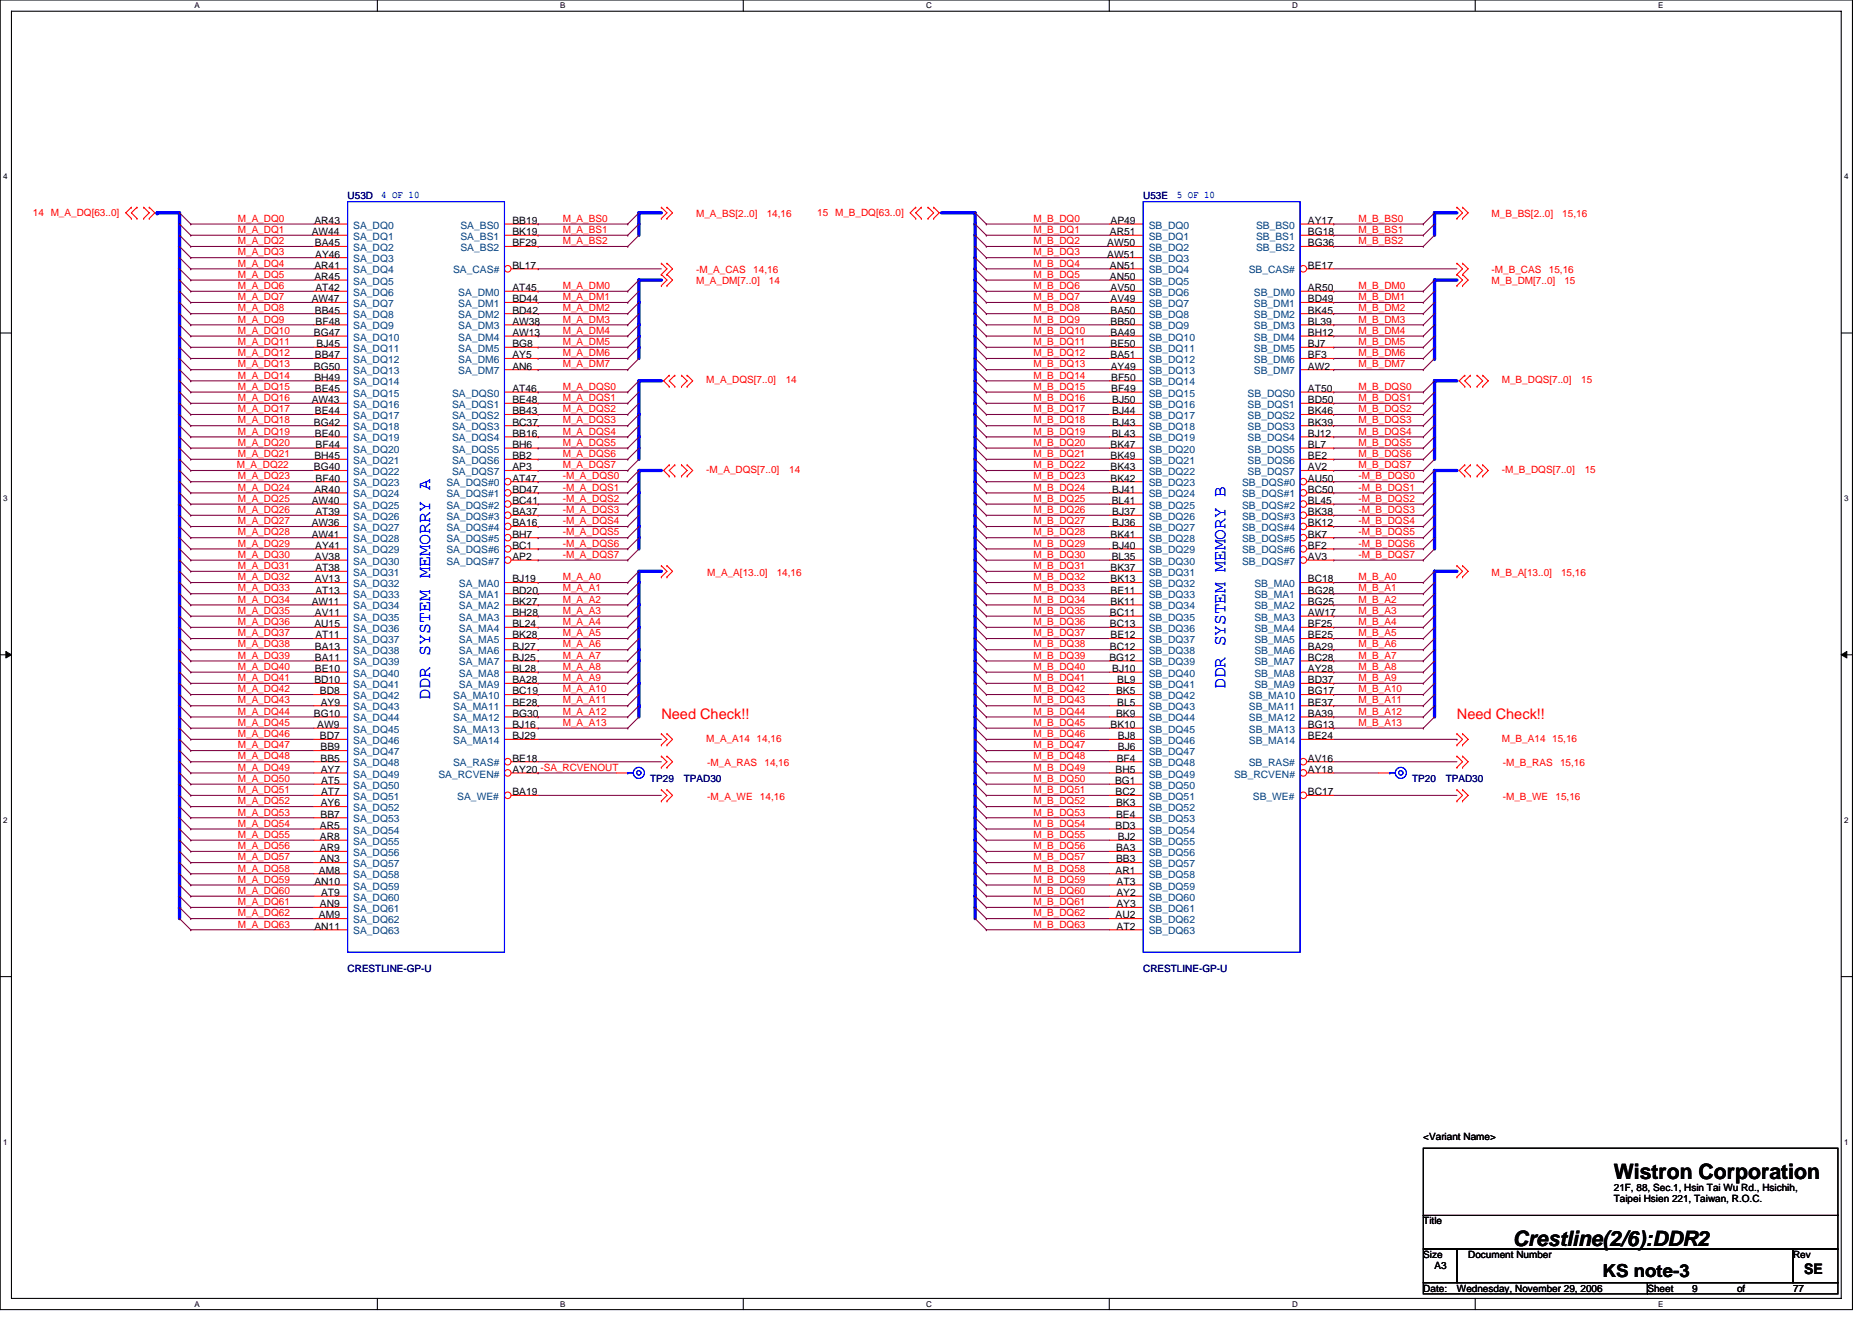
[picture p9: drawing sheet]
<svg xmlns="http://www.w3.org/2000/svg" width="297mm" height="210mm" viewBox="0 0 297 210" stroke-linecap="round" stroke-linejoin="round" font-family="sans-serif">
<defs><g id="words">
<g font-size="3.4">
<text x="256.1" y="187.1">Wistron Corporation</text>
<text x="240.1" y="197.8">Crestline(2/6):DDR2</text>
</g>
<g font-size="2.8" fill="#00f">
<text x="68.2" y="111.1" transform="rotate(-90 68.2 111.1)">DDR SYSTEM MEMORRY A</text>
<text x="194.5" y="109.3" transform="rotate(-90 194.5 109.3)">DDR SYSTEM MEMORY B</text>
</g>
<text font-size="2.8" x="254.3" y="202.7">KS note-3</text>
<g font-size="2.3" fill="#f00">
<text x="104.9" y="114.1">Need Check!!</text>
<text x="231.2" y="114.1">Need Check!!</text>
</g>
<text font-size="2.3" x="286.3" y="202.2">SE</text>
<g font-size="1.6" fill="#f00">
<text x="5.2" y="34.3">14 M_A_DQ[63..0]</text>
<text x="37.7" y="35.2">M_A_DQ0</text>
<text x="89.3" y="35.2">M_A_BS0</text>
<text x="110.4" y="34.5">M_A_BS[2..0]</text>
<text x="121.7" y="34.5">14,16</text>
<text x="129.7" y="34.3">15 M_B_DQ[63..0]</text>
<text x="164" y="35.2">M_B_DQ0</text>
<text x="215.5" y="35.2">M_B_BS0</text>
<text x="236.7" y="34.5">M_B_BS[2..0]</text>
<text x="247.9" y="34.5">15,16</text>
<text x="37.7" y="37">M_A_DQ1</text>
<text x="37.7" y="38.8">M_A_DQ2</text>
<text x="37.7" y="40.5">M_A_DQ3</text>
<text x="89.3" y="37">M_A_BS1</text>
<text x="89.3" y="38.8">M_A_BS2</text>
<text x="164" y="37">M_B_DQ1</text>
<text x="164" y="38.8">M_B_DQ2</text>
<text x="164" y="40.5">M_B_DQ3</text>
<text x="215.5" y="37">M_B_BS1</text>
<text x="215.5" y="38.8">M_B_BS2</text>
<text x="37.7" y="47.6">M_A_DQ7</text>
<text x="37.7" y="44.1">M_A_DQ5</text>
<text x="37.7" y="42.3">M_A_DQ4</text>
<text x="37.7" y="45.9">M_A_DQ6</text>
<text x="89.3" y="45.9">M_A_DM0</text>
<text x="89.3" y="47.6">M_A_DM1</text>
<text x="110.4" y="45.1">M_A_DM[7..0]</text>
<text x="110.4" y="43.4">-M_A_CAS</text>
<text x="119.5" y="43.4">14,16</text>
<text x="122" y="45.1">14</text>
<text x="164" y="42.3">M_B_DQ4</text>
<text x="164" y="44.1">M_B_DQ5</text>
<text x="164" y="45.9">M_B_DQ6</text>
<text x="164" y="47.6">M_B_DQ7</text>
<text x="215.5" y="45.9">M_B_DM0</text>
<text x="215.5" y="47.6">M_B_DM1</text>
<text x="236.7" y="43.4">-M_B_CAS</text>
<text x="236.7" y="45.1">M_B_DM[7..0]</text>
<text x="245.8" y="43.4">15,16</text>
<text x="248.2" y="45.1">15</text>
<text x="37.7" y="53">M_A_DQ10</text>
<text x="37.7" y="51.2">M_A_DQ9</text>
<text x="37.7" y="49.4">M_A_DQ8</text>
<text x="89.3" y="49.4">M_A_DM2</text>
<text x="89.3" y="51.2">M_A_DM3</text>
<text x="89.3" y="53">M_A_DM4</text>
<text x="164" y="49.4">M_B_DQ8</text>
<text x="164" y="51.2">M_B_DQ9</text>
<text x="164" y="53">M_B_DQ10</text>
<text x="215.5" y="49.4">M_B_DM2</text>
<text x="215.5" y="51.2">M_B_DM3</text>
<text x="215.5" y="53">M_B_DM4</text>
<text x="37.7" y="56.5">M_A_DQ12</text>
<text x="37.7" y="58.3">M_A_DQ13</text>
<text x="37.7" y="54.8">M_A_DQ11</text>
<text x="89.3" y="54.8">M_A_DM5</text>
<text x="89.3" y="56.5">M_A_DM6</text>
<text x="89.3" y="58.3">M_A_DM7</text>
<text x="164" y="54.8">M_B_DQ11</text>
<text x="164" y="58.3">M_B_DQ13</text>
<text x="164" y="56.5">M_B_DQ12</text>
<text x="215.5" y="54.8">M_B_DM5</text>
<text x="215.5" y="56.5">M_B_DM6</text>
<text x="215.5" y="58.3">M_B_DM7</text>
<text x="37.7" y="61.9">M_A_DQ15</text>
<text x="37.7" y="60.1">M_A_DQ14</text>
<text x="37.7" y="63.6">M_A_DQ16</text>
<text x="37.7" y="65.4">M_A_DQ17</text>
<text x="89.3" y="65.4">M_A_DQS2</text>
<text x="89.3" y="61.9">M_A_DQS0</text>
<text x="89.3" y="63.6">M_A_DQS1</text>
<text x="112.1" y="60.8">M_A_DQS[7..0]</text>
<text x="124.7" y="60.8">14</text>
<text x="164" y="61.9">M_B_DQ15</text>
<text x="164" y="60.1">M_B_DQ14</text>
<text x="164" y="63.6">M_B_DQ16</text>
<text x="164" y="65.4">M_B_DQ17</text>
<text x="215.5" y="61.9">M_B_DQS0</text>
<text x="215.5" y="63.6">M_B_DQS1</text>
<text x="215.5" y="65.4">M_B_DQS2</text>
<text x="238.3" y="60.8">M_B_DQS[7..0]</text>
<text x="250.9" y="60.8">15</text>
<text x="37.7" y="70.8">M_A_DQ20</text>
<text x="37.7" y="69">M_A_DQ19</text>
<text x="37.7" y="67.2">M_A_DQ18</text>
<text x="89.3" y="70.8">M_A_DQS5</text>
<text x="89.3" y="67.2">M_A_DQS3</text>
<text x="89.3" y="69">M_A_DQS4</text>
<text x="164" y="67.2">M_B_DQ18</text>
<text x="164" y="69">M_B_DQ19</text>
<text x="164" y="70.8">M_B_DQ20</text>
<text x="215.5" y="67.2">M_B_DQS3</text>
<text x="215.5" y="69">M_B_DQS4</text>
<text x="215.5" y="70.8">M_B_DQS5</text>
<text x="37.6" y="74.3">M_A_DQ22</text>
<text x="37.7" y="76.1">M_A_DQ23</text>
<text x="37.7" y="77.9">M_A_DQ24</text>
<text x="37.7" y="72.5">M_A_DQ21</text>
<text x="89.3" y="76.1">-M_A_DQS0</text>
<text x="89.3" y="77.9">-M_A_DQS1</text>
<text x="89.3" y="74.3">M_A_DQS7</text>
<text x="89.3" y="72.5">M_A_DQS6</text>
<text x="112.1" y="75">-M_A_DQS[7..0]</text>
<text x="125.2" y="75">14</text>
<text x="164" y="76.1">M_B_DQ23</text>
<text x="164" y="72.5">M_B_DQ21</text>
<text x="164" y="74.3">M_B_DQ22</text>
<text x="164" y="77.9">M_B_DQ24</text>
<text x="215.5" y="76.1">-M_B_DQS0</text>
<text x="215.5" y="77.9">-M_B_DQS1</text>
<text x="215.5" y="72.5">M_B_DQS6</text>
<text x="215.5" y="74.3">M_B_DQS7</text>
<text x="238.3" y="75">-M_B_DQS[7..0]</text>
<text x="251.5" y="75">15</text>
<text x="37.7" y="83.2">M_A_DQ27</text>
<text x="37.7" y="79.7">M_A_DQ25</text>
<text x="37.7" y="81.4">M_A_DQ26</text>
<text x="89.3" y="81.4">-M_A_DQS3</text>
<text x="89.3" y="83.2">-M_A_DQS4</text>
<text x="89.3" y="79.7">-M_A_DQS2</text>
<text x="164" y="81.4">M_B_DQ26</text>
<text x="164" y="79.7">M_B_DQ25</text>
<text x="164" y="83.2">M_B_DQ27</text>
<text x="215.5" y="79.7">-M_B_DQS2</text>
<text x="215.5" y="81.4">-M_B_DQS3</text>
<text x="215.5" y="83.2">-M_B_DQS4</text>
<text x="37.7" y="88.5">M_A_DQ30</text>
<text x="37.7" y="85">M_A_DQ28</text>
<text x="37.7" y="86.8">M_A_DQ29</text>
<text x="89.3" y="86.8">-M_A_DQS6</text>
<text x="89.3" y="85">-M_A_DQS5</text>
<text x="89.3" y="88.5">-M_A_DQS7</text>
<text x="164" y="85">M_B_DQ28</text>
<text x="164" y="86.8">M_B_DQ29</text>
<text x="164" y="88.5">M_B_DQ30</text>
<text x="215.5" y="85">-M_B_DQS5</text>
<text x="215.5" y="86.8">-M_B_DQS6</text>
<text x="215.5" y="88.5">-M_B_DQS7</text>
<text x="37.7" y="95.7">M_A_DQ34</text>
<text x="37.7" y="90.3">M_A_DQ31</text>
<text x="37.7" y="92.1">M_A_DQ32</text>
<text x="37.7" y="93.9">M_A_DQ33</text>
<text x="89.3" y="92.1">M_A_A0</text>
<text x="89.3" y="93.9">M_A_A1</text>
<text x="89.3" y="95.7">M_A_A2</text>
<text x="112.2" y="91.4">M_A_A[13..0]</text>
<text x="123.3" y="91.4">14,16</text>
<text x="164" y="90.3">M_B_DQ31</text>
<text x="164" y="92.1">M_B_DQ32</text>
<text x="164" y="93.9">M_B_DQ33</text>
<text x="164" y="95.7">M_B_DQ34</text>
<text x="215.5" y="92.1">M_B_A0</text>
<text x="215.5" y="93.9">M_B_A1</text>
<text x="215.5" y="95.7">M_B_A2</text>
<text x="236.7" y="91.4">M_B_A[13..0]</text>
<text x="247.7" y="91.4">15,16</text>
<text x="37.7" y="99.2">M_A_DQ36</text>
<text x="37.7" y="101">M_A_DQ37</text>
<text x="37.7" y="97.4">M_A_DQ35</text>
<text x="89.3" y="97.4">M_A_A3</text>
<text x="89.3" y="101">M_A_A5</text>
<text x="89.3" y="99.2">M_A_A4</text>
<text x="164" y="97.4">M_B_DQ35</text>
<text x="164" y="101">M_B_DQ37</text>
<text x="164" y="99.2">M_B_DQ36</text>
<text x="215.5" y="97.4">M_B_A3</text>
<text x="215.5" y="99.2">M_B_A4</text>
<text x="215.5" y="101">M_B_A5</text>
<text x="37.7" y="106.3">M_A_DQ40</text>
<text x="37.7" y="104.5">M_A_DQ39</text>
<text x="37.7" y="102.8">M_A_DQ38</text>
<text x="89.3" y="102.8">M_A_A6</text>
<text x="89.3" y="104.5">M_A_A7</text>
<text x="89.3" y="106.3">M_A_A8</text>
<text x="164" y="104.5">M_B_DQ39</text>
<text x="164" y="102.8">M_B_DQ38</text>
<text x="164" y="106.3">M_B_DQ40</text>
<text x="215.5" y="106.3">M_B_A8</text>
<text x="215.5" y="102.8">M_B_A6</text>
<text x="215.5" y="104.5">M_B_A7</text>
<text x="37.7" y="113.4">M_A_DQ44</text>
<text x="37.7" y="109.9">M_A_DQ42</text>
<text x="37.7" y="111.7">M_A_DQ43</text>
<text x="37.7" y="108.1">M_A_DQ41</text>
<text x="89.3" y="109.9">M_A_A10</text>
<text x="89.3" y="111.7">M_A_A11</text>
<text x="89.3" y="108.1">M_A_A9</text>
<text x="89.3" y="113.4">M_A_A12</text>
<text x="164" y="113.4">M_B_DQ44</text>
<text x="164" y="109.9">M_B_DQ42</text>
<text x="164" y="108.1">M_B_DQ41</text>
<text x="164" y="111.7">M_B_DQ43</text>
<text x="215.5" y="113.4">M_B_A12</text>
<text x="215.5" y="108.1">M_B_A9</text>
<text x="215.5" y="111.7">M_B_A11</text>
<text x="215.5" y="109.9">M_B_A10</text>
<text x="37.7" y="118.8">M_A_DQ47</text>
<text x="37.7" y="117">M_A_DQ46</text>
<text x="37.7" y="115.2">M_A_DQ45</text>
<text x="89.3" y="115.2">M_A_A13</text>
<text x="112.1" y="117.7">M_A_A14 14,16</text>
<text x="164" y="115.2">M_B_DQ45</text>
<text x="164" y="118.8">M_B_DQ47</text>
<text x="164" y="117">M_B_DQ46</text>
<text x="215.5" y="115.2">M_B_A13</text>
<text x="238.3" y="117.7">M_B_A14 15,16</text>
<text x="37.7" y="125.9">M_A_DQ51</text>
<text x="37.7" y="120.5">M_A_DQ48</text>
<text x="37.7" y="122.3">M_A_DQ49</text>
<text x="37.7" y="124.1">M_A_DQ50</text>
<text x="112.2" y="121.6">-M_A_RAS</text>
<text x="121.3" y="121.6">14,16</text>
<text x="164" y="120.5">M_B_DQ48</text>
<text x="164" y="122.3">M_B_DQ49</text>
<text x="164" y="124.1">M_B_DQ50</text>
<text x="164" y="125.9">M_B_DQ51</text>
<text x="238.5" y="121.6">-M_B_RAS</text>
<text x="247.5" y="121.6">15,16</text>
<text x="37.7" y="131.2">M_A_DQ54</text>
<text x="37.7" y="129.4">M_A_DQ53</text>
<text x="37.7" y="127.7">M_A_DQ52</text>
<text x="112.2" y="126.9">-M_A_WE</text>
<text x="120.6" y="126.9">14,16</text>
<text x="164" y="129.4">M_B_DQ53</text>
<text x="164" y="127.7">M_B_DQ52</text>
<text x="164" y="131.2">M_B_DQ54</text>
<text x="238.5" y="126.9">-M_B_WE</text>
<text x="246.8" y="126.9">15,16</text>
<text x="37.7" y="136.5">M_A_DQ57</text>
<text x="37.7" y="133">M_A_DQ55</text>
<text x="37.7" y="134.8">M_A_DQ56</text>
<text x="164" y="133">M_B_DQ55</text>
<text x="164" y="136.5">M_B_DQ57</text>
<text x="164" y="134.8">M_B_DQ56</text>
<text x="37.7" y="140.1">M_A_DQ59</text>
<text x="37.7" y="141.9">M_A_DQ60</text>
<text x="37.7" y="143.7">M_A_DQ61</text>
<text x="37.7" y="138.3">M_A_DQ58</text>
<text x="164" y="141.9">M_B_DQ60</text>
<text x="164" y="138.3">M_B_DQ58</text>
<text x="164" y="143.7">M_B_DQ61</text>
<text x="164" y="140.1">M_B_DQ59</text>
<text x="37.7" y="147.2">M_A_DQ63</text>
<text x="37.7" y="145.4">M_A_DQ62</text>
<text x="164" y="147.2">M_B_DQ63</text>
<text x="164" y="145.4">M_B_DQ62</text>
</g>
<g font-size="1.6">
<text x="49.9" y="35.5">AR43</text>
<text x="81.3" y="35.5">BB19</text>
<text x="176.2" y="35.5">AP49</text>
<text x="207.5" y="35.5">AY17</text>
<text x="49.5" y="37.3">AW44</text>
<text x="50" y="39.1">BA45</text>
<text x="50" y="40.9">AY46</text>
<text x="81.3" y="37.3">BK19</text>
<text x="81.3" y="39.1">BF29</text>
<text x="175.7" y="39.1">AW50</text>
<text x="175.7" y="40.9">AW51</text>
<text x="176.1" y="37.3">AR51</text>
<text x="207.5" y="37.3">BG18</text>
<text x="207.5" y="39.1">BG36</text>
<text x="49.5" y="48">AW47</text>
<text x="49.9" y="42.7">AR41</text>
<text x="49.9" y="44.4">AR45</text>
<text x="50.1" y="46.2">AT42</text>
<text x="81.3" y="42.7">BL17</text>
<text x="81.3" y="46.2">AT45</text>
<text x="81.3" y="48">BD44</text>
<text x="176.1" y="42.7">AN51</text>
<text x="176.1" y="44.4">AN50</text>
<text x="176.2" y="46.2">AV50</text>
<text x="176.2" y="48">AV49</text>
<text x="207.5" y="42.7">BE17</text>
<text x="207.5" y="46.2">AR50</text>
<text x="207.5" y="48">BD49</text>
<text x="49.8" y="53.3">BG47</text>
<text x="50" y="49.8">BB45</text>
<text x="50.1" y="51.5">BF48</text>
<text x="81.3" y="53.3">AW13</text>
<text x="81.3" y="51.5">AW38</text>
<text x="81.3" y="49.8">BD42</text>
<text x="176.2" y="49.8">BA50</text>
<text x="176.2" y="51.5">BB50</text>
<text x="176.2" y="53.3">BA49</text>
<text x="207.5" y="53.3">BH12</text>
<text x="207.5" y="49.8">BK45</text>
<text x="207.5" y="51.5">BL39</text>
<text x="49.8" y="58.7">BG50</text>
<text x="50" y="56.9">BB47</text>
<text x="50.2" y="55.1">BJ45</text>
<text x="81.3" y="56.9">AY5</text>
<text x="81.3" y="55.1">BG8</text>
<text x="81.3" y="58.7">AN6</text>
<text x="176.2" y="55.1">BE50</text>
<text x="176.2" y="56.9">BA51</text>
<text x="176.3" y="58.7">AY49</text>
<text x="207.5" y="58.7">AW2</text>
<text x="207.5" y="56.9">BF3</text>
<text x="207.5" y="55.1">BJ7</text>
<text x="49.5" y="64">AW43</text>
<text x="49.9" y="60.4">BH49</text>
<text x="50" y="62.2">BE45</text>
<text x="50" y="65.8">BE44</text>
<text x="81.3" y="62.2">AT46</text>
<text x="81.3" y="65.8">BB43</text>
<text x="81.3" y="64">BE48</text>
<text x="176.3" y="60.4">BF50</text>
<text x="176.3" y="62.2">BF49</text>
<text x="176.5" y="64">BJ50</text>
<text x="176.5" y="65.8">BJ44</text>
<text x="207.5" y="62.2">AT50</text>
<text x="207.5" y="64">BD50</text>
<text x="207.5" y="65.8">BK46</text>
<text x="49.8" y="67.5">BG42</text>
<text x="50" y="69.3">BE40</text>
<text x="50.1" y="71.1">BF44</text>
<text x="81.3" y="69.3">BB16</text>
<text x="81.3" y="67.5">BC37</text>
<text x="81.3" y="71.1">BH6</text>
<text x="176.2" y="71.1">BK47</text>
<text x="176.4" y="69.3">BL43</text>
<text x="176.5" y="67.5">BJ43</text>
<text x="207.5" y="67.5">BK39</text>
<text x="207.5" y="69.3">BJ12</text>
<text x="207.5" y="71.1">BL7</text>
<text x="49.8" y="74.7">BG40</text>
<text x="49.9" y="72.9">BH45</text>
<text x="50.1" y="76.4">BF40</text>
<text x="81.3" y="72.9">BB2</text>
<text x="81.3" y="74.7">AP3</text>
<text x="81.3" y="76.4">AT47</text>
<text x="176.2" y="72.9">BK49</text>
<text x="176.2" y="74.7">BK43</text>
<text x="176.2" y="76.4">BK42</text>
<text x="207.5" y="72.9">BE2</text>
<text x="207.5" y="74.7">AV2</text>
<text x="207.5" y="76.4">AU50</text>
<text x="49.5" y="80">AW40</text>
<text x="49.5" y="83.5">AW36</text>
<text x="49.9" y="78.2">AR40</text>
<text x="50.1" y="81.8">AT39</text>
<text x="81.3" y="83.5">BA16</text>
<text x="81.3" y="81.8">BA37</text>
<text x="81.3" y="80">BC41</text>
<text x="81.3" y="78.2">BD47</text>
<text x="176.4" y="80">BL41</text>
<text x="176.5" y="78.2">BJ41</text>
<text x="176.5" y="81.8">BJ37</text>
<text x="176.5" y="83.5">BJ36</text>
<text x="207.5" y="78.2">BC50</text>
<text x="207.5" y="80">BL45</text>
<text x="207.5" y="81.8">BK38</text>
<text x="207.5" y="83.5">BK12</text>
<text x="49.5" y="85.3">AW41</text>
<text x="50" y="88.9">AV38</text>
<text x="50" y="87.1">AY41</text>
<text x="81.3" y="87.1">BC1</text>
<text x="81.3" y="85.3">BH7</text>
<text x="81.3" y="88.9">AP2</text>
<text x="176.2" y="85.3">BK41</text>
<text x="176.4" y="88.9">BL35</text>
<text x="176.5" y="87.1">BJ40</text>
<text x="207.5" y="85.3">BK7</text>
<text x="207.5" y="87.1">BF2</text>
<text x="207.5" y="88.9">AV3</text>
<text x="49.5" y="96">AW11</text>
<text x="50" y="92.4">AV13</text>
<text x="50.1" y="90.7">AT38</text>
<text x="50.1" y="94.2">AT13</text>
<text x="81.3" y="92.4">BJ19</text>
<text x="81.3" y="96">BK27</text>
<text x="81.3" y="94.2">BD20</text>
<text x="176.2" y="90.7">BK37</text>
<text x="176.2" y="92.4">BK13</text>
<text x="176.2" y="94.2">BE11</text>
<text x="176.2" y="96">BK11</text>
<text x="207.5" y="96">BG25</text>
<text x="207.5" y="94.2">BG28</text>
<text x="207.5" y="92.4">BC18</text>
<text x="49.9" y="99.5">AU15</text>
<text x="50" y="97.8">AV11</text>
<text x="50.1" y="101.3">AT11</text>
<text x="81.3" y="97.8">BH28</text>
<text x="81.3" y="101.3">BK28</text>
<text x="81.3" y="99.5">BL24</text>
<text x="176.1" y="97.8">BC11</text>
<text x="176.1" y="99.5">BC13</text>
<text x="176.2" y="101.3">BE12</text>
<text x="207.5" y="99.5">BF25</text>
<text x="207.5" y="97.8">AW17</text>
<text x="207.5" y="101.3">BE25</text>
<text x="50" y="103.1">BA13</text>
<text x="50" y="104.9">BA11</text>
<text x="50" y="106.7">BE10</text>
<text x="81.3" y="104.9">BJ25</text>
<text x="81.3" y="103.1">BJ27</text>
<text x="81.3" y="106.7">BL28</text>
<text x="176" y="104.9">BG12</text>
<text x="176.1" y="103.1">BC12</text>
<text x="176.5" y="106.7">BJ10</text>
<text x="207.5" y="106.7">AY28</text>
<text x="207.5" y="103.1">BA29</text>
<text x="207.5" y="104.9">BC28</text>
<text x="49.8" y="113.8">BG10</text>
<text x="49.9" y="108.4">BD10</text>
<text x="50.8" y="110.2">BD8</text>
<text x="50.9" y="112">AY9</text>
<text x="81.3" y="108.4">BA28</text>
<text x="81.3" y="113.8">BG30</text>
<text x="81.3" y="110.2">BC19</text>
<text x="81.3" y="112">BE28</text>
<text x="177.1" y="110.2">BK5</text>
<text x="177.1" y="113.8">BK9</text>
<text x="177.3" y="108.4">BL9</text>
<text x="177.3" y="112">BL5</text>
<text x="207.5" y="112">BE37</text>
<text x="207.5" y="110.2">BG17</text>
<text x="207.5" y="113.8">BA39</text>
<text x="207.5" y="108.4">BD37</text>
<text x="50.4" y="115.5">AW9</text>
<text x="50.8" y="117.3">BD7</text>
<text x="50.9" y="119.1">BB9</text>
<text x="81.3" y="115.5">BJ16</text>
<text x="81.3" y="117.3">BJ29</text>
<text x="176.2" y="115.5">BK10</text>
<text x="177.4" y="117.3">BJ8</text>
<text x="177.4" y="119.1">BJ6</text>
<text x="207.5" y="115.5">BG13</text>
<text x="207.5" y="117.3">BE24</text>
<text x="50.9" y="120.9">BB5</text>
<text x="50.9" y="122.7">AY7</text>
<text x="50.9" y="124.4">AT5</text>
<text x="81.3" y="120.9">BE18</text>
<text x="81.3" y="122.7">AY20 -SA_RCVENOUT</text>
<text x="176.9" y="124.4">BG1</text>
<text x="177" y="122.7">BH5</text>
<text x="177.2" y="120.9">BF4</text>
<text x="207.5" y="120.9">AV16</text>
<text x="207.5" y="122.7">AY18</text>
<text x="50.8" y="131.6">AR5</text>
<text x="50.9" y="129.8">BB7</text>
<text x="50.9" y="128">AY6</text>
<text x="50.9" y="126.2">AT7</text>
<text x="81.3" y="126.2">BA19</text>
<text x="177" y="126.2">BC2</text>
<text x="177" y="131.6">BD3</text>
<text x="177.1" y="128">BK3</text>
<text x="177.1" y="129.8">BE4</text>
<text x="207.5" y="126.2">BC17</text>
<text x="50.8" y="133.3">AR8</text>
<text x="50.8" y="135.1">AR9</text>
<text x="50.8" y="136.9">AN3</text>
<text x="177.1" y="135.1">BA3</text>
<text x="177.1" y="136.9">BB3</text>
<text x="177.4" y="133.3">BJ2</text>
<text x="49.9" y="140.4">AN10</text>
<text x="50.6" y="138.7">AM8</text>
<text x="50.8" y="144">AN9</text>
<text x="50.9" y="142.2">AT9</text>
<text x="177" y="138.7">AR1</text>
<text x="177.1" y="142.2">AY2</text>
<text x="177.1" y="144">AY3</text>
<text x="177.2" y="140.4">AT3</text>
<text x="49.9" y="147.6">AN11</text>
<text x="50.6" y="145.8">AM9</text>
<text x="177" y="145.8">AU2</text>
<text x="177.2" y="147.6">AT2</text>
<text x="225.8" y="181">&lt;Variant Name&gt;</text>
<text x="256.1" y="189">21F, 88, Sec.1, Hsin Tai Wu Rd., Hsichih,</text>
<text x="256.1" y="190.8">Taipei Hsien 221, Taiwan, R.O.C.</text>
<text x="225.8" y="194.3">Title</text>
<text x="225.8" y="199.7">Size</text>
<text x="227.6" y="201.4">A3</text>
<text x="233" y="199.7">Document Number</text>
<text x="284.5" y="199.7">Rev</text>
<text x="225.8" y="205">Date:</text>
<text x="231.2" y="205">Wednesday, November 29, 2006</text>
<text x="261.4" y="205">Sheet</text>
<text x="268.5" y="205">9</text>
<text x="275.6" y="205">of</text>
<text x="284.5" y="205">77</text>
</g>
<g font-size="1.6" fill="#000080">
<text x="55.2" y="31.6">U53D</text>
<text x="181.4" y="31.6">U53E</text>
<text x="103.2" y="124.1">TP29</text>
<text x="108.5" y="124.1">TPAD30</text>
<text x="224.1" y="124.1">TP20</text>
<text x="229.4" y="124.1">TPAD30</text>
<text x="55.2" y="154.3">CRESTLINE-GP-U</text>
<text x="181.4" y="154.3">CRESTLINE-GP-U</text>
</g>
<g font-size="1.6" fill="#00f">
<text x="60.5" y="31.5">4 OF 10</text>
<text x="186.7" y="31.5">5 OF 10</text>
</g>
<g font-size="1.6" fill="#004080">
<text x="56" y="38.1">SA_DQ1</text>
<text x="56" y="36.3">SA_DQ0</text>
<text x="56" y="41.6">SA_DQ3</text>
<text x="56" y="39.8">SA_DQ2</text>
<text x="73.1" y="36.3">SA_BS0</text>
<text x="73.1" y="38.1">SA_BS1</text>
<text x="73.1" y="39.8">SA_BS2</text>
<text x="182.3" y="39.8">SB_DQ2</text>
<text x="182.3" y="41.6">SB_DQ3</text>
<text x="182.3" y="38.1">SB_DQ1</text>
<text x="182.3" y="36.3">SB_DQ0</text>
<text x="199.3" y="36.3">SB_BS0</text>
<text x="199.3" y="38.1">SB_BS1</text>
<text x="199.3" y="39.8">SB_BS2</text>
<text x="56" y="43.4">SA_DQ4</text>
<text x="56" y="45.2">SA_DQ5</text>
<text x="56" y="46.9">SA_DQ6</text>
<text x="71.9" y="43.4">SA_CAS#</text>
<text x="72.7" y="46.9">SA_DM0</text>
<text x="182.3" y="43.4">SB_DQ4</text>
<text x="182.3" y="45.2">SB_DQ5</text>
<text x="182.3" y="46.9">SB_DQ6</text>
<text x="198.1" y="43.4">SB_CAS#</text>
<text x="199" y="46.9">SB_DM0</text>
<text x="56" y="48.7">SA_DQ7</text>
<text x="56" y="52.3">SA_DQ9</text>
<text x="56" y="50.5">SA_DQ8</text>
<text x="72.7" y="52.3">SA_DM3</text>
<text x="72.7" y="50.5">SA_DM2</text>
<text x="72.7" y="48.7">SA_DM1</text>
<text x="182.3" y="48.7">SB_DQ7</text>
<text x="182.3" y="50.5">SB_DQ8</text>
<text x="182.3" y="52.3">SB_DQ9</text>
<text x="199" y="48.7">SB_DM1</text>
<text x="199" y="50.5">SB_DM2</text>
<text x="199" y="52.3">SB_DM3</text>
<text x="56" y="54.1">SA_DQ10</text>
<text x="56" y="55.8">SA_DQ11</text>
<text x="56" y="57.6">SA_DQ12</text>
<text x="56" y="59.4">SA_DQ13</text>
<text x="72.7" y="54.1">SA_DM4</text>
<text x="72.7" y="57.6">SA_DM6</text>
<text x="72.7" y="55.8">SA_DM5</text>
<text x="72.7" y="59.4">SA_DM7</text>
<text x="182.3" y="54.1">SB_DQ10</text>
<text x="182.3" y="55.8">SB_DQ11</text>
<text x="182.3" y="57.6">SB_DQ12</text>
<text x="182.3" y="59.4">SB_DQ13</text>
<text x="199" y="59.4">SB_DM7</text>
<text x="199" y="54.1">SB_DM4</text>
<text x="199" y="57.6">SB_DM6</text>
<text x="199" y="55.8">SB_DM5</text>
<text x="56" y="61.2">SA_DQ14</text>
<text x="56" y="64.7">SA_DQ16</text>
<text x="56" y="62.9">SA_DQ15</text>
<text x="71.7" y="62.9">SA_DQS0</text>
<text x="71.7" y="64.7">SA_DQS1</text>
<text x="182.3" y="61.2">SB_DQ14</text>
<text x="182.3" y="62.9">SB_DQ15</text>
<text x="182.3" y="64.7">SB_DQ16</text>
<text x="198" y="62.9">SB_DQS0</text>
<text x="198" y="64.7">SB_DQS1</text>
<text x="56" y="66.5">SA_DQ17</text>
<text x="56" y="68.3">SA_DQ18</text>
<text x="56" y="70.1">SA_DQ19</text>
<text x="56" y="71.8">SA_DQ20</text>
<text x="71.7" y="70.1">SA_DQS4</text>
<text x="71.7" y="66.5">SA_DQS2</text>
<text x="71.7" y="68.3">SA_DQS3</text>
<text x="71.7" y="71.8">SA_DQS5</text>
<text x="182.3" y="71.8">SB_DQ20</text>
<text x="182.3" y="70.1">SB_DQ19</text>
<text x="182.3" y="66.5">SB_DQ17</text>
<text x="182.3" y="68.3">SB_DQ18</text>
<text x="198" y="66.5">SB_DQS2</text>
<text x="198" y="68.3">SB_DQS3</text>
<text x="198" y="70.1">SB_DQS4</text>
<text x="198" y="71.8">SB_DQS5</text>
<text x="56" y="73.6">SA_DQ21</text>
<text x="56" y="75.4">SA_DQ22</text>
<text x="56" y="77.2">SA_DQ23</text>
<text x="70.8" y="77.2">SA_DQS#0</text>
<text x="71.7" y="73.6">SA_DQS6</text>
<text x="71.7" y="75.4">SA_DQS7</text>
<text x="182.3" y="73.6">SB_DQ21</text>
<text x="182.3" y="75.4">SB_DQ22</text>
<text x="182.3" y="77.2">SB_DQ23</text>
<text x="197.1" y="77.2">SB_DQS#0</text>
<text x="198" y="73.6">SB_DQS6</text>
<text x="198" y="75.4">SB_DQS7</text>
<text x="56" y="79">SA_DQ24</text>
<text x="56" y="80.7">SA_DQ25</text>
<text x="56" y="82.5">SA_DQ26</text>
<text x="70.8" y="82.5">SA_DQS#3</text>
<text x="70.8" y="80.7">SA_DQS#2</text>
<text x="70.8" y="79">SA_DQS#1</text>
<text x="182.3" y="79">SB_DQ24</text>
<text x="182.3" y="80.7">SB_DQ25</text>
<text x="182.3" y="82.5">SB_DQ26</text>
<text x="197.1" y="79">SB_DQS#1</text>
<text x="197.1" y="80.7">SB_DQS#2</text>
<text x="197.1" y="82.5">SB_DQS#3</text>
<text x="56" y="84.3">SA_DQ27</text>
<text x="56" y="86.1">SA_DQ28</text>
<text x="56" y="87.8">SA_DQ29</text>
<text x="56" y="89.6">SA_DQ30</text>
<text x="70.8" y="84.3">SA_DQS#4</text>
<text x="70.8" y="87.8">SA_DQS#6</text>
<text x="70.8" y="86.1">SA_DQS#5</text>
<text x="70.8" y="89.6">SA_DQS#7</text>
<text x="182.3" y="84.3">SB_DQ27</text>
<text x="182.3" y="86.1">SB_DQ28</text>
<text x="182.3" y="87.8">SB_DQ29</text>
<text x="182.3" y="89.6">SB_DQ30</text>
<text x="197.1" y="84.3">SB_DQS#4</text>
<text x="197.1" y="86.1">SB_DQS#5</text>
<text x="197.1" y="87.8">SB_DQS#6</text>
<text x="197.1" y="89.6">SB_DQS#7</text>
<text x="56" y="91.4">SA_DQ31</text>
<text x="56" y="93.2">SA_DQ32</text>
<text x="56" y="95">SA_DQ33</text>
<text x="72.8" y="93.2">SA_MA0</text>
<text x="72.8" y="95">SA_MA1</text>
<text x="182.3" y="91.4">SB_DQ31</text>
<text x="182.3" y="93.2">SB_DQ32</text>
<text x="182.3" y="95">SB_DQ33</text>
<text x="199" y="95">SB_MA1</text>
<text x="199" y="93.2">SB_MA0</text>
<text x="56" y="96.7">SA_DQ34</text>
<text x="56" y="98.5">SA_DQ35</text>
<text x="56" y="100.3">SA_DQ36</text>
<text x="72.8" y="98.5">SA_MA3</text>
<text x="72.8" y="96.7">SA_MA2</text>
<text x="72.8" y="100.3">SA_MA4</text>
<text x="182.3" y="96.7">SB_DQ34</text>
<text x="182.3" y="98.5">SB_DQ35</text>
<text x="182.3" y="100.3">SB_DQ36</text>
<text x="199" y="100.3">SB_MA4</text>
<text x="199" y="96.7">SB_MA2</text>
<text x="199" y="98.5">SB_MA3</text>
<text x="56" y="102.1">SA_DQ37</text>
<text x="56" y="103.8">SA_DQ38</text>
<text x="56" y="105.6">SA_DQ39</text>
<text x="56" y="107.4">SA_DQ40</text>
<text x="72.8" y="105.6">SA_MA7</text>
<text x="72.8" y="103.8">SA_MA6</text>
<text x="72.8" y="102.1">SA_MA5</text>
<text x="72.8" y="107.4">SA_MA8</text>
<text x="182.3" y="102.1">SB_DQ37</text>
<text x="182.3" y="103.8">SB_DQ38</text>
<text x="182.3" y="105.6">SB_DQ39</text>
<text x="182.3" y="107.4">SB_DQ40</text>
<text x="199" y="107.4">SB_MA8</text>
<text x="199" y="103.8">SB_MA6</text>
<text x="199" y="105.6">SB_MA7</text>
<text x="199" y="102.1">SB_MA5</text>
<text x="56" y="109.2">SA_DQ41</text>
<text x="56" y="111">SA_DQ42</text>
<text x="56" y="112.7">SA_DQ43</text>
<text x="71.9" y="111">SA_MA10</text>
<text x="71.9" y="112.7">SA_MA11</text>
<text x="72.8" y="109.2">SA_MA9</text>
<text x="182.3" y="109.2">SB_DQ41</text>
<text x="182.3" y="111">SB_DQ42</text>
<text x="182.3" y="112.7">SB_DQ43</text>
<text x="198.2" y="112.7">SB_MA11</text>
<text x="198.2" y="111">SB_MA10</text>
<text x="199" y="109.2">SB_MA9</text>
<text x="56" y="114.5">SA_DQ44</text>
<text x="56" y="116.3">SA_DQ45</text>
<text x="56" y="118.1">SA_DQ46</text>
<text x="56" y="119.8">SA_DQ47</text>
<text x="71.9" y="116.3">SA_MA13</text>
<text x="71.9" y="114.5">SA_MA12</text>
<text x="71.9" y="118.1">SA_MA14</text>
<text x="182.3" y="114.5">SB_DQ44</text>
<text x="182.3" y="116.3">SB_DQ45</text>
<text x="182.3" y="118.1">SB_DQ46</text>
<text x="182.3" y="119.8">SB_DQ47</text>
<text x="198.2" y="116.3">SB_MA13</text>
<text x="198.2" y="114.5">SB_MA12</text>
<text x="198.2" y="118.1">SB_MA14</text>
<text x="56" y="121.6">SA_DQ48</text>
<text x="56" y="123.4">SA_DQ49</text>
<text x="56" y="125.2">SA_DQ50</text>
<text x="69.6" y="123.4">SA_RCVEN#</text>
<text x="71.9" y="121.6">SA_RAS#</text>
<text x="182.3" y="121.6">SB_DQ48</text>
<text x="182.3" y="123.4">SB_DQ49</text>
<text x="182.3" y="125.2">SB_DQ50</text>
<text x="195.8" y="123.4">SB_RCVEN#</text>
<text x="198.1" y="121.6">SB_RAS#</text>
<text x="56" y="127">SA_DQ51</text>
<text x="56" y="128.7">SA_DQ52</text>
<text x="56" y="130.5">SA_DQ53</text>
<text x="72.6" y="127">SA_WE#</text>
<text x="182.3" y="127">SB_DQ51</text>
<text x="182.3" y="128.7">SB_DQ52</text>
<text x="182.3" y="130.5">SB_DQ53</text>
<text x="198.8" y="127">SB_WE#</text>
<text x="56" y="132.3">SA_DQ54</text>
<text x="56" y="134.1">SA_DQ55</text>
<text x="56" y="135.8">SA_DQ56</text>
<text x="56" y="137.6">SA_DQ57</text>
<text x="182.3" y="132.3">SB_DQ54</text>
<text x="182.3" y="134.1">SB_DQ55</text>
<text x="182.3" y="135.8">SB_DQ56</text>
<text x="182.3" y="137.6">SB_DQ57</text>
<text x="56" y="139.4">SA_DQ58</text>
<text x="56" y="141.2">SA_DQ59</text>
<text x="56" y="143">SA_DQ60</text>
<text x="182.3" y="139.4">SB_DQ58</text>
<text x="182.3" y="141.2">SB_DQ59</text>
<text x="182.3" y="143">SB_DQ60</text>
<text x="56" y="144.7">SA_DQ61</text>
<text x="56" y="146.5">SA_DQ62</text>
<text x="56" y="148.3">SA_DQ63</text>
<text x="182.3" y="144.7">SB_DQ61</text>
<text x="182.3" y="146.5">SB_DQ62</text>
<text x="182.3" y="148.3">SB_DQ63</text>
</g>
<g font-size="1.3">
<text x="30.8" y="1.3">A</text>
<text x="88.9" y="1.3">B</text>
<text x="147" y="1.3">C</text>
<text x="205" y="1.3">D</text>
<text x="263.1" y="1.3">E</text>
<text x=".5" y="28.4">4</text>
<text x="292.6" y="28.4">4</text>
<text x=".5" y="79.5">3</text>
<text x="292.6" y="79.5">3</text>
<text x=".5" y="130.6">2</text>
<text x="292.6" y="130.6">2</text>
<text x=".5" y="181.7">1</text>
<text x="292.6" y="181.7">1</text>
<text x="30.8" y="207.4">A</text>
<text x="88.9" y="207.4">B</text>
<text x="147" y="207.4">C</text>
<text x="205" y="207.4">D</text>
<text x="263.1" y="207.4">E</text>
</g>
</g></defs>
<path d="M0 0h293.9v207.9h-293.9zM1.8 1.8h290.4v204.3h-290.4z" fill="none" stroke="#000" stroke-width=".17"/>
<g fill="#fff">
<path d="M30.8 .2h.9v1.4h-.9z"/>
<path d="M30.8 206.3h.9v1.4h-.9z"/>
</g>
<path d="M59.9 0v1.8M59.9 206.1v1.8" fill="none" stroke="#000" stroke-width=".17"/>
<g fill="#fff">
<path d="M88.9 .2h.8v1.4h-.8z"/>
<path d="M88.9 206.3h.8v1.4h-.8z"/>
</g>
<path d="M117.9 0v1.8M117.9 206.1v1.8" fill="none" stroke="#000" stroke-width=".17"/>
<g fill="#fff">
<path d="M147 .2h.9v1.4h-.9z"/>
<path d="M147 206.3h.9v1.4h-.9z"/>
</g>
<path d="M176 0v1.8M176 206.1v1.8" fill="none" stroke="#000" stroke-width=".17"/>
<g fill="#fff">
<path d="M205 .2h.9v1.4h-.9z"/>
<path d="M205 206.3h.9v1.4h-.9z"/>
</g>
<path d="M234.1 0v1.8M234.1 206.1v1.8" fill="none" stroke="#000" stroke-width=".17"/>
<g fill="#fff">
<path d="M263.1 .2h.8v1.4h-.8z"/>
<path d="M263.1 206.3h.8v1.4h-.8z"/>
<path d="M.5 27.3h.7v1.4h-.7z"/>
<path d="M292.6 27.3h.7v1.4h-.7z"/>
<path d="M.5 78.4h.7v1.4h-.7z"/>
<path d="M292.6 78.4h.7v1.4h-.7z"/>
</g>
<path d="M0 52.9h1.8M292.2 52.9h1.7" fill="none" stroke="#000" stroke-width=".17"/>
<g fill="#fff">
<path d="M.5 129.5h.7v1.4h-.7z"/>
<path d="M292.6 129.5h.7v1.4h-.7z"/>
</g>
<path d="M0 103.9h1.8M292.2 103.9h1.7" fill="none" stroke="#000" stroke-width=".17"/>
<path d="M.9 103.4l.9 .5-.9 .5zM292.2 103.9l.8-.5v1z" fill="#000" stroke="#000" stroke-width=".16"/>
<g fill="#fff">
<path d="M.5 180.5h.7v1.4h-.7z"/>
<path d="M292.6 180.5h.7v1.4h-.7z"/>
</g>
<path d="M0 155h1.8M292.2 155h1.7M225.8 198.2h5.4v5.4h-5.4zM225.8 182.2h65.8v10.7h-65.8zM225.8 192.9h65.8v5.3h-65.8zM231.2 198.2h53.3v5.4h-53.3zM284.5 198.2h7.1v5.4h-7.1zM225.8 203.6h35.6v1.8h-35.6zM261.4 203.6h30.2v1.8h-30.2z" fill="none" stroke="#000" stroke-width=".17"/>
<g fill="none" stroke="#800040" stroke-width=".17">
<path d="M28.5 33.8h.1M28.5 35.6h.1M28.5 37.3h.1M28.5 39.1h.1M28.5 33.8l1.8 1.8M28.5 35.6l1.8 1.7M28.5 37.3l1.8 1.8M28.5 39.1l1.8 1.8M30.3 35.6h.1M30.3 37.3h.1M30.3 39.1h.1M30.3 35.6h19.5"/>
<path d="M30.3 37.3h19.5M30.3 39.1h19.5M85.4 35.6h.1M85.4 37.3h.1M85.4 39.1h.1M85.4 35.6h14.2M85.4 37.3h14.2M85.4 39.1h14.2M99.6 35.6h.1M99.6 37.3h.1M99.6 39.1h.1M101.4 33.8l-1.8 1.8"/>
<path d="M101.4 35.6l-1.8 1.7M101.4 37.3l-1.8 1.8M154.7 33.8h.1M154.7 35.6h.1M154.7 37.3h.1M154.7 39.1h.1M154.7 33.8l1.8 1.8M154.7 35.6l1.8 1.7M154.7 37.3l1.8 1.8M154.7 39.1l1.8 1.8M156.5 35.6h.1M156.5 37.3h.1"/>
<path d="M156.5 39.1h.1M156.5 35.6h19.6M156.5 37.3h19.6M156.5 39.1h19.6M211.6 35.6h.1M211.6 37.3h.1M211.6 39.1h.1M211.6 35.6h14.2M211.6 37.3h14.2M211.6 39.1h14.2M225.8 35.6h.1M225.8 37.3h.1"/>
<path d="M225.8 39.1h.1M227.6 33.8l-1.8 1.8M227.6 35.6l-1.8 1.7M227.6 37.3l-1.8 1.8M28.5 40.9h.1M28.5 44.4h.1M28.5 42.7h.1M28.5 46.2h.1M28.5 55.1h.1M28.5 49.8h.1M28.5 56.9h.1M28.5 53.3h.1"/>
<path d="M28.5 48h.1M28.5 51.6h.1M28.5 58.7h.1M28.5 40.9l1.8 1.8M28.5 44.4l1.8 1.8M28.5 42.7l1.8 1.7M28.5 46.2l1.8 1.8M28.5 55.1l1.8 1.8M28.5 49.8l1.8 1.8M28.5 56.9l1.8 1.8M28.5 53.3l1.8 1.8M28.5 48l1.8 1.8"/>
<path d="M28.5 51.6l1.8 1.7M28.5 58.7l1.8 1.8M30.3 40.9h.1M30.3 48h.1M30.3 44.4h.1M30.3 42.7h.1M30.3 46.2h.1M30.3 56.9h.1M30.3 53.3h.1M30.3 58.7h.1M30.3 51.6h.1M30.3 49.8h.1"/>
<path d="M30.3 55.1h.1M30.3 46.2h19.5M30.3 48h19.5M30.3 49.8h19.5M30.3 51.6h19.5M30.3 53.3h19.5M30.3 55.1h19.5M30.3 56.9h19.5M30.3 58.7h19.5M30.3 40.9h19.5M30.3 44.4h19.5M30.3 42.7h19.5"/>
<path d="M85.4 46.2h.1M85.4 48h.1M85.4 49.8h.1M85.4 51.6h.1M85.4 53.3h.1M85.4 55.1h.1M85.4 56.9h.1M85.4 58.7h.1M85.4 42.7h.1M85.4 46.2h14.2M85.4 48h14.2M85.4 49.8h14.2"/>
<path d="M85.4 51.6h14.2M85.4 53.3h14.2M85.4 55.1h14.2M85.4 56.9h14.2M85.4 58.7h14.2M85.4 42.7h19.5M99.6 46.2h.1M99.6 48h.1M99.6 49.8h.1M99.6 51.6h.1M99.6 53.3h.1M99.6 55.1h.1"/>
<path d="M99.6 56.9h.1M99.6 58.7h.1M101.4 44.4l-1.8 1.8M101.4 46.2l-1.8 1.8M101.4 48l-1.8 1.8M101.4 49.8l-1.8 1.8M101.4 51.6l-1.8 1.7M101.4 53.3l-1.8 1.8M101.4 55.1l-1.8 1.8M101.4 56.9l-1.8 1.8M154.7 40.9h.1M154.7 42.7h.1"/>
<path d="M154.7 44.4h.1M154.7 46.2h.1M154.7 48h.1M154.7 49.8h.1M154.7 51.6h.1M154.7 53.3h.1M154.7 55.1h.1M154.7 58.7h.1M154.7 56.9h.1M154.7 40.9l1.8 1.8M154.7 42.7l1.8 1.7M154.7 44.4l1.8 1.8"/>
<path d="M154.7 46.2l1.8 1.8M154.7 48l1.8 1.8M154.7 49.8l1.8 1.8M154.7 51.6l1.8 1.7M154.7 53.3l1.8 1.8M154.7 55.1l1.8 1.8M154.7 58.7l1.8 1.8M154.7 56.9l1.8 1.8M156.5 40.9h.1M156.5 42.7h.1M156.5 44.4h.1M156.5 46.2h.1"/>
<path d="M156.5 48h.1M156.5 49.8h.1M156.5 51.6h.1M156.5 53.3h.1M156.5 55.1h.1M156.5 58.7h.1M156.5 56.9h.1M156.5 46.2h19.6M156.5 48h19.6M156.5 49.8h19.6M156.5 51.6h19.6M156.5 53.3h19.6"/>
<path d="M156.5 55.1h19.6M156.5 56.9h19.6M156.5 58.7h19.6M156.5 40.9h19.6M156.5 44.4h19.6M156.5 42.7h19.6M211.6 46.2h.1M211.6 48h.1M211.6 49.8h.1M211.6 51.6h.1M211.6 53.3h.1M211.6 55.1h.1"/>
<path d="M211.6 56.9h.1M211.6 58.7h.1M211.6 42.7h19.6M211.6 46.2h14.2M211.6 48h14.2M211.6 49.8h14.2M211.6 51.6h14.2M211.6 53.3h14.2M211.6 55.1h14.2M211.6 56.9h14.2M211.6 58.7h14.2M225.8 46.2h.1"/>
<path d="M225.8 48h.1M225.8 49.8h.1M225.8 51.6h.1M225.8 53.3h.1M225.8 55.1h.1M225.8 56.9h.1M225.8 58.7h.1M227.6 44.4l-1.8 1.8M227.6 46.2l-1.8 1.8M227.6 48l-1.8 1.8M227.6 49.8l-1.8 1.8M227.6 51.6l-1.8 1.7"/>
<path d="M227.6 53.3l-1.8 1.8M227.6 55.1l-1.8 1.8M227.6 56.9l-1.8 1.8M28.5 60.5h.1M28.5 64h.1M28.5 74.7h.1M28.5 62.2h.1M28.5 71.1h.1M28.5 78.2h.1M28.5 72.9h.1M28.5 69.3h.1M28.5 67.6h.1"/>
<path d="M28.5 76.5h.1M28.5 65.8h.1M28.5 60.5l1.8 1.7M28.5 64l1.8 1.8M28.5 74.7l1.8 1.8M28.5 62.2l1.8 1.8M28.5 71.1l1.8 1.8M28.5 78.2l1.8 1.8M28.5 72.9l1.8 1.8M28.5 69.3l1.8 1.8M28.5 67.6l1.8 1.7M28.5 76.5l1.8 1.7"/>
<path d="M28.5 65.8l1.8 1.8M30.3 62.2h.1M30.3 60.5h.1M30.3 71.1h.1M30.3 69.3h.1M30.3 67.6h.1M30.3 64h.1M30.3 65.8h.1M30.3 74.7h.1M30.3 76.5h.1M30.3 78.2h.1M30.3 72.9h.1"/>
<path d="M30.3 62.2h19.5M30.3 60.5h19.5M30.3 71.1h19.5M30.3 69.3h19.5M30.3 67.6h19.5M30.3 64h19.5M30.3 65.8h19.5M30.3 74.7h19.5M30.3 76.5h19.5M30.3 78.2h19.5M30.3 72.9h19.5M85.4 76.5h.1"/>
<path d="M85.4 78.2h.1M85.4 71.1h.1M85.4 74.7h.1M85.4 65.8h.1M85.4 67.6h.1M85.4 69.3h.1M85.4 62.2h.1M85.4 64h.1M85.4 72.9h.1M85.4 62.2h14.2M85.4 71.1h14.2M85.4 69.3h14.2"/>
<path d="M85.4 67.6h14.2M85.4 64h14.2M85.4 65.8h14.2M85.4 74.7h14.2M85.4 76.5h14.2M85.4 78.2h14.2M85.4 72.9h14.2M99.6 76.5h.1M99.6 78.2h.1M99.6 64h.1M99.6 67.6h.1M99.6 62.2h.1"/>
<path d="M99.6 71.1h.1M99.6 65.8h.1M99.6 69.3h.1M99.6 72.9h.1M99.6 74.7h.1M101.4 78.2l-1.8 1.8M101.4 74.7l-1.8 1.8M101.4 76.5l-1.8 1.7M101.4 62.2l-1.8 1.8M101.4 65.8l-1.8 1.8M101.4 60.5l-1.8 1.7M101.4 69.3l-1.8 1.8"/>
<path d="M101.4 64l-1.8 1.8M101.4 67.6l-1.8 1.7M101.4 71.1l-1.8 1.8M101.4 72.9l-1.8 1.8M154.7 60.5h.1M154.7 62.2h.1M154.7 64h.1M154.7 65.8h.1M154.7 67.6h.1M154.7 69.3h.1M154.7 72.9h.1M154.7 71.1h.1"/>
<path d="M154.7 74.7h.1M154.7 78.2h.1M154.7 76.5h.1M154.7 60.5l1.8 1.7M154.7 62.2l1.8 1.8M154.7 64l1.8 1.8M154.7 65.8l1.8 1.8M154.7 67.6l1.8 1.7M154.7 69.3l1.8 1.8M154.7 72.9l1.8 1.8M154.7 71.1l1.8 1.8M154.7 74.7l1.8 1.8"/>
<path d="M154.7 78.2l1.8 1.8M154.7 76.5l1.8 1.7M156.5 62.2h.1M156.5 60.5h.1M156.5 64h.1M156.5 65.8h.1M156.5 67.6h.1M156.5 69.3h.1M156.5 76.5h.1M156.5 72.9h.1M156.5 71.1h.1M156.5 74.7h.1"/>
<path d="M156.5 78.2h.1M156.5 62.2h19.6M156.5 60.5h19.6M156.5 71.1h19.6M156.5 69.3h19.6M156.5 67.6h19.6M156.5 64h19.6M156.5 65.8h19.6M156.5 74.7h19.6M156.5 76.5h19.6M156.5 78.2h19.6M156.5 72.9h19.6"/>
<path d="M211.6 76.5h.1M211.6 78.2h.1M211.6 62.2h.1M211.6 64h.1M211.6 65.8h.1M211.6 67.6h.1M211.6 69.3h.1M211.6 71.1h.1M211.6 72.9h.1M211.6 74.7h.1M211.6 62.2h14.2M211.6 71.1h14.2"/>
<path d="M211.6 69.3h14.2M211.6 67.6h14.2M211.6 64h14.2M211.6 65.8h14.2M211.6 74.7h14.2M211.6 76.5h14.2M211.6 78.2h14.2M211.6 72.9h14.2M225.8 76.5h.1M225.8 78.2h.1M225.8 62.2h.1M225.8 64h.1"/>
<path d="M225.8 65.8h.1M225.8 67.6h.1M225.8 69.3h.1M225.8 71.1h.1M225.8 72.9h.1M225.8 74.7h.1M227.6 74.7l-1.8 1.8M227.6 76.5l-1.8 1.7M227.6 78.2l-1.8 1.8M227.6 60.5l-1.8 1.7M227.6 62.2l-1.8 1.8M227.6 64l-1.8 1.8"/>
<path d="M227.6 65.8l-1.8 1.8M227.6 67.6l-1.8 1.7M227.6 69.3l-1.8 1.8M227.6 71.1l-1.8 1.8M227.6 72.9l-1.8 1.8M28.5 81.8h.1M28.5 85.3h.1M28.5 88.9h.1M28.5 80h.1M28.5 83.6h.1M28.5 87.1h.1M28.5 92.5h.1"/>
<path d="M28.5 90.7h.1M28.5 97.8h.1M28.5 99.6h.1M28.5 96h.1M28.5 94.2h.1M28.5 81.8l1.8 1.8M28.5 85.3l1.8 1.8M28.5 88.9l1.8 1.8M28.5 80l1.8 1.8M28.5 83.6l1.8 1.7M28.5 87.1l1.8 1.8M28.5 92.5l1.8 1.7"/>
<path d="M28.5 90.7l1.8 1.8M28.5 97.8l1.8 1.8M28.5 99.6l1.8 1.7M28.5 96l1.8 1.8M28.5 94.2l1.8 1.8M30.3 99.6h.1M30.3 97.8h.1M30.3 96h.1M30.3 83.6h.1M30.3 80h.1M30.3 88.9h.1M30.3 85.3h.1"/>
<path d="M30.3 81.8h.1M30.3 90.7h.1M30.3 87.1h.1M30.3 92.5h.1M30.3 94.2h.1M30.3 99.6h19.5M30.3 97.8h19.5M30.3 96h19.5M30.3 83.6h19.5M30.3 80h19.5M30.3 88.9h19.5M30.3 85.3h19.5"/>
<path d="M30.3 81.8h19.5M30.3 90.7h19.5M30.3 87.1h19.5M30.3 92.5h19.5M30.3 94.2h19.5M85.4 92.5h.1M85.4 97.8h.1M85.4 94.2h.1M85.4 96h.1M85.4 99.6h.1M85.4 81.8h.1M85.4 87.1h.1"/>
<path d="M85.4 83.6h.1M85.4 80h.1M85.4 85.3h.1M85.4 88.9h.1M85.4 99.6h14.2M85.4 97.8h14.2M85.4 96h14.2M85.4 83.6h14.2M85.4 80h14.2M85.4 88.9h14.2M85.4 85.3h14.2M85.4 81.8h14.2"/>
<path d="M85.4 87.1h14.2M85.4 92.5h14.2M85.4 94.2h14.2M99.6 96h.1M99.6 94.2h.1M99.6 97.8h.1M99.6 99.6h.1M99.6 92.5h.1M99.6 80h.1M99.6 83.6h.1M99.6 87.1h.1M99.6 85.3h.1"/>
<path d="M99.6 88.9h.1M99.6 81.8h.1M101.4 99.6l-1.8 1.7M101.4 94.2l-1.8 1.8M101.4 92.5l-1.8 1.7M101.4 96l-1.8 1.8M101.4 97.8l-1.8 1.8M101.4 90.7l-1.8 1.8M101.4 81.8l-1.8 1.8M101.4 85.3l-1.8 1.8M101.4 83.6l-1.8 1.7M101.4 87.1l-1.8 1.8"/>
<path d="M101.4 80l-1.8 1.8M154.7 87.1h.1M154.7 83.6h.1M154.7 85.3h.1M154.7 81.8h.1M154.7 80h.1M154.7 88.9h.1M154.7 90.7h.1M154.7 92.5h.1M154.7 94.2h.1M154.7 96h.1M154.7 97.8h.1"/>
<path d="M154.7 99.6h.1M154.7 87.1l1.8 1.8M154.7 83.6l1.8 1.7M154.7 85.3l1.8 1.8M154.7 81.8l1.8 1.8M154.7 80l1.8 1.8M154.7 88.9l1.8 1.8M154.7 90.7l1.8 1.8M154.7 92.5l1.8 1.7M154.7 94.2l1.8 1.8M154.7 96l1.8 1.8M154.7 97.8l1.8 1.8"/>
<path d="M154.7 99.6l1.8 1.7M156.5 85.3h.1M156.5 81.8h.1M156.5 87.1h.1M156.5 80h.1M156.5 90.7h.1M156.5 83.6h.1M156.5 88.9h.1M156.5 92.5h.1M156.5 94.2h.1M156.5 96h.1M156.5 97.8h.1"/>
<path d="M156.5 99.6h.1M156.5 99.6h19.6M156.5 97.8h19.6M156.5 96h19.6M156.5 83.6h19.6M156.5 80h19.6M156.5 88.9h19.6M156.5 85.3h19.6M156.5 81.8h19.6M156.5 90.7h19.6M156.5 87.1h19.6M156.5 92.5h19.6"/>
<path d="M156.5 94.2h19.6M211.6 92.5h.1M211.6 94.2h.1M211.6 96h.1M211.6 97.8h.1M211.6 99.6h.1M211.6 80h.1M211.6 81.8h.1M211.6 83.6h.1M211.6 85.3h.1M211.6 87.1h.1M211.6 88.9h.1"/>
<path d="M211.6 99.6h14.2M211.6 97.8h14.2M211.6 96h14.2M211.6 83.6h14.2M211.6 80h14.2M211.6 88.9h14.2M211.6 85.3h14.2M211.6 81.8h14.2M211.6 87.1h14.2M211.6 92.5h14.2M211.6 94.2h14.2M225.8 92.5h.1"/>
<path d="M225.8 94.2h.1M225.8 96h.1M225.8 97.8h.1M225.8 99.6h.1M225.8 80h.1M225.8 81.8h.1M225.8 83.6h.1M225.8 85.3h.1M225.8 87.1h.1M225.8 88.9h.1M227.6 90.7l-1.8 1.8M227.6 92.5l-1.8 1.7"/>
<path d="M227.6 94.2l-1.8 1.8M227.6 96l-1.8 1.8M227.6 97.8l-1.8 1.8M227.6 99.6l-1.8 1.7M227.6 80l-1.8 1.8M227.6 81.8l-1.8 1.8M227.6 83.6l-1.8 1.7M227.6 85.3l-1.8 1.8M227.6 87.1l-1.8 1.8M28.5 112h.1M28.5 115.6h.1M28.5 110.2h.1"/>
<path d="M28.5 103.1h.1M28.5 117.3h.1M28.5 113.8h.1M28.5 108.5h.1M28.5 106.7h.1M28.5 101.3h.1M28.5 104.9h.1M28.5 119.1h.1M28.5 112l1.8 1.8M28.5 115.6l1.8 1.7M28.5 110.2l1.8 1.8M28.5 103.1l1.8 1.8"/>
<path d="M28.5 117.3l1.8 1.8M28.5 113.8l1.8 1.8M28.5 108.5l1.8 1.7M28.5 106.7l1.8 1.8M28.5 101.3l1.8 1.8M28.5 104.9l1.8 1.8M28.5 119.1l1.8 1.8M30.3 113.8h.1M30.3 119.1h.1M30.3 106.7h.1M30.3 104.9h.1M30.3 101.3h.1"/>
<path d="M30.3 117.3h.1M30.3 110.2h.1M30.3 103.1h.1M30.3 115.6h.1M30.3 112h.1M30.3 108.5h.1M30.3 113.8h19.5M30.3 119.1h19.5M30.3 106.7h19.5M30.3 104.9h19.5M30.3 101.3h19.5M30.3 117.3h19.5"/>
<path d="M30.3 110.2h19.5M30.3 103.1h19.5M30.3 115.6h19.5M30.3 112h19.5M30.3 108.5h19.5M85.4 103.1h.1M85.4 101.3h.1M85.4 104.9h.1M85.4 110.2h.1M85.4 106.7h.1M85.4 115.6h.1M85.4 112h.1"/>
<path d="M85.4 108.5h.1M85.4 113.8h.1M85.4 117.3h19.5M85.4 113.8h14.2M85.4 106.7h14.2M85.4 104.9h14.2M85.4 101.3h14.2M85.4 110.2h14.2M85.4 103.1h14.2M85.4 115.6h14.2M85.4 112h14.2M85.4 108.5h14.2"/>
<path d="M99.6 101.3h.1M99.6 103.1h.1M99.6 104.9h.1M99.6 110.2h.1M99.6 108.5h.1M99.6 115.6h.1M99.6 106.7h.1M99.6 113.8h.1M99.6 112h.1M101.4 101.3l-1.8 1.8M101.4 103.1l-1.8 1.8M101.4 108.5l-1.8 1.7"/>
<path d="M101.4 106.7l-1.8 1.8M101.4 113.8l-1.8 1.8M101.4 104.9l-1.8 1.8M101.4 112l-1.8 1.8M101.4 110.2l-1.8 1.8M154.7 101.3h.1M154.7 103.1h.1M154.7 115.6h.1M154.7 112h.1M154.7 106.7h.1M154.7 113.8h.1M154.7 110.2h.1"/>
<path d="M154.7 104.9h.1M154.7 108.5h.1M154.7 117.3h.1M154.7 119.1h.1M154.7 101.3l1.8 1.8M154.7 103.1l1.8 1.8M154.7 115.6l1.8 1.7M154.7 112l1.8 1.8M154.7 106.7l1.8 1.8M154.7 113.8l1.8 1.8M154.7 110.2l1.8 1.8M154.7 104.9l1.8 1.8"/>
<path d="M154.7 108.5l1.8 1.7M154.7 117.3l1.8 1.8M154.7 119.1l1.8 1.8M156.5 104.9h.1M156.5 101.3h.1M156.5 103.1h.1M156.5 113.8h.1M156.5 110.2h.1M156.5 115.6h.1M156.5 108.5h.1M156.5 119.1h.1M156.5 106.7h.1"/>
<path d="M156.5 112h.1M156.5 117.3h.1M156.5 113.8h19.6M156.5 119.1h19.6M156.5 106.7h19.6M156.5 104.9h19.6M156.5 101.3h19.6M156.5 117.3h19.6M156.5 110.2h19.6M156.5 103.1h19.6M156.5 115.6h19.6M156.5 112h19.6"/>
<path d="M156.5 108.5h19.6M211.6 113.8h.1M211.6 108.5h.1M211.6 112h.1M211.6 115.6h.1M211.6 106.7h.1M211.6 110.2h.1M211.6 101.3h.1M211.6 103.1h.1M211.6 104.9h.1M211.6 113.8h14.2M211.6 106.7h14.2"/>
<path d="M211.6 104.9h14.2M211.6 101.3h14.2M211.6 117.3h19.6M211.6 110.2h14.2M211.6 103.1h14.2M211.6 115.6h14.2M211.6 112h14.2M211.6 108.5h14.2M225.8 101.3h.1M225.8 103.1h.1M225.8 104.9h.1M225.8 112h.1"/>
<path d="M225.8 113.8h.1M225.8 106.7h.1M225.8 115.6h.1M225.8 108.5h.1M225.8 110.2h.1M227.6 101.3l-1.8 1.8M227.6 103.1l-1.8 1.8M227.6 110.2l-1.8 1.8M227.6 112l-1.8 1.8M227.6 104.9l-1.8 1.8M227.6 113.8l-1.8 1.8M227.6 106.7l-1.8 1.8"/>
<path d="M227.6 108.5l-1.8 1.7M231.2 117.3h.1M28.5 131.6h.1M28.5 128h.1M28.5 122.7h.1M28.5 133.3h.1M28.5 136.9h.1M28.5 124.5h.1M28.5 135.1h.1M28.5 126.2h.1M28.5 129.8h.1M28.5 120.9h.1"/>
<path d="M28.5 138.7h.1M28.5 131.6l1.8 1.7M28.5 128l1.8 1.8M28.5 122.7l1.8 1.8M28.5 133.3l1.8 1.8M28.5 136.9l1.8 1.8M28.5 124.5l1.8 1.7M28.5 135.1l1.8 1.8M28.5 126.2l1.8 1.8M28.5 129.8l1.8 1.8M28.5 120.9l1.8 1.8M28.5 138.7l1.8 1.8"/>
<path d="M30.3 131.6h.1M30.3 129.8h.1M30.3 138.7h.1M30.3 126.2h.1M30.3 120.9h.1M30.3 136.9h.1M30.3 133.3h.1M30.3 122.7h.1M30.3 124.5h.1M30.3 128h.1M30.3 135.1h.1M30.3 131.6h19.5"/>
<path d="M30.3 129.8h19.5M30.3 138.7h19.5M30.3 126.2h19.5M30.3 120.9h19.5M30.3 136.9h19.5M30.3 133.3h19.5M30.3 122.7h19.5M30.3 124.5h19.5M30.3 128h19.5M30.3 135.1h19.5M85.4 120.9h19.5M85.4 126.2h19.5"/>
<path d="M85.4 122.7h.1M85.4 122.7h12.4M154.7 120.9h.1M154.7 122.7h.1M154.7 124.5h.1M154.7 126.2h.1M154.7 129.8h.1M154.7 128h.1M154.7 131.6h.1M154.7 135.1h.1M154.7 138.7h.1M154.7 133.3h.1"/>
<path d="M154.7 136.9h.1M154.7 120.9l1.8 1.8M154.7 122.7l1.8 1.8M154.7 124.5l1.8 1.7M154.7 126.2l1.8 1.8M154.7 129.8l1.8 1.8M154.7 128l1.8 1.8M154.7 131.6l1.8 1.7M154.7 135.1l1.8 1.8M154.7 138.7l1.8 1.8M154.7 133.3l1.8 1.8M154.7 136.9l1.8 1.8"/>
<path d="M156.5 120.9h.1M156.5 122.7h.1M156.5 124.5h.1M156.5 126.2h.1M156.5 133.3h.1M156.5 129.8h.1M156.5 128h.1M156.5 131.6h.1M156.5 138.7h.1M156.5 136.9h.1M156.5 135.1h.1M156.5 131.6h19.6"/>
<path d="M156.5 129.8h19.6M156.5 138.7h19.6M156.5 126.2h19.6M156.5 120.9h19.6M156.5 136.9h19.6M156.5 133.3h19.6M156.5 122.7h19.6M156.5 124.5h19.6M156.5 128h19.6M156.5 135.1h19.6M211.6 126.2h19.6M211.6 122.7h7.1"/>
<path d="M211.6 120.9h19.6M28.5 144h.1M28.5 145.8h.1M28.5 140.5h.1M28.5 142.2h.1M28.5 144l1.8 1.8M28.5 145.8l1.8 1.8M28.5 140.5l1.8 1.7M28.5 142.2l1.8 1.8M30.3 140.5h.1M30.3 147.6h.1M30.3 142.2h.1"/>
<path d="M30.3 144h.1M30.3 145.8h.1M30.3 140.5h19.5M30.3 147.6h19.5M30.3 142.2h19.5M30.3 144h19.5M30.3 145.8h19.5M154.7 144h.1M154.7 140.5h.1M154.7 142.2h.1M154.7 145.8h.1M154.7 144l1.8 1.8"/>
<path d="M154.7 140.5l1.8 1.7M154.7 142.2l1.8 1.8M154.7 145.8l1.8 1.8M156.5 142.2h.1M156.5 144h.1M156.5 147.6h.1M156.5 140.5h.1M156.5 145.8h.1M156.5 140.5h19.6M156.5 147.6h19.6M156.5 142.2h19.6M156.5 144h19.6"/>
<path d="M156.5 145.8h19.6"/>
</g>
<g fill="none" stroke="#00f" stroke-width=".53">
<path d="M24.9 33.8h.1M24.9 33.8h3.6v46.2M101.4 33.8v3.5M101.4 33.8h.1M101.4 33.8h3.5M149.4 33.8h5.3v112M227.6 33.8v3.5M227.6 33.8h.1M227.6 33.8h3.6M101.4 44.4h.1M101.4 44.4v12.5M101.4 44.4h3.5"/>
<path d="M227.6 44.4v12.5M227.6 56.9h.1M227.6 44.4h.1M227.6 44.4h3.6M101.4 60.5h.1M101.4 60.5v12.4M101.4 60.5h3.5M104.9 74.7h-3.5v12.4M227.6 74.7v12.4M227.6 74.7h.1M227.6 60.5v12.4M227.6 60.5h.1"/>
<path d="M227.6 60.5h3.6M227.6 74.7h3.6M28.5 80v64M28.5 80h.1M104.9 90.7h-3.5v21.3M227.6 90.7h.1M227.6 90.7v23.1M227.6 90.7h3.6M101.4 112h.1M101.4 112v1.8M28.5 144h.1M28.5 144v1.8"/>
</g>
<g fill="none" stroke="#f00" stroke-width=".17">
<path d="M20.8 34.7h.1M20.8 32.9h.1M20.8 32.9l-.8 .9 .8 .9M21.7 34.7h.1M21.7 32.9h.1M21.7 32.9l-.9 .9 .9 .9M22.8 32.9h.1M22.8 34.7h.1M22.8 32.9l.9 .9-.9 .9M23.7 34.7h.1M23.7 32.9h.1M23.7 32.9l.9 .9-.9 .9"/>
<path d="M104.9 32.9h.1M104.9 34.7h.1M104.9 32.9l.9 .9-.9 .9M105.8 32.9h.1M105.8 34.7h.1M105.8 32.9l.9 .9-.9 .9M145.3 34.7h.1M145.3 32.9h.1M145.3 32.9l-.9 .9 .9 .9M146.2 34.7h.1M146.2 32.9h.1M146.2 32.9l-.9 .9 .9 .9"/>
<path d="M147.3 32.9h.1M147.3 34.7h.1M147.3 32.9l.8 .9-.8 .9M148.1 34.7h.1M148.1 32.9h.1M148.1 32.9l.9 .9-.9 .9M176.1 39.1h5.3M176.1 37.3h5.3M176.1 35.6h5.3M206.3 39.1h5.3M206.3 37.3h5.3M206.3 35.6h5.3"/>
<path d="M231.2 32.9h.1M231.2 34.7h.1M231.2 32.9l.9 .9-.9 .9M232.1 32.9h.1M232.1 34.7h.1M232.1 32.9l.9 .9-.9 .9M104.9 43.6h.1M104.9 45.3h.1M104.9 41.8h.1M104.9 43.6l.9 .8-.9 .9M104.9 41.8l.9 .9-.9 .9M105.8 43.6h.1"/>
<path d="M105.8 45.3h.1M105.8 41.8h.1M105.8 43.6l.9 .8-.9 .9M105.8 41.8l.9 .9-.9 .9M106.2 59.6h.1M106.2 59.6l-.9 .9 .9 .8M107.1 59.6h.1M107.1 59.6l-.9 .9 .9 .8M108.1 59.6h.1M108.1 59.6l.9 .9-.9 .8M109 59.6h.1M109 59.6l.9 .9-.9 .8"/>
<path d="M176.1 40.9h5.3M176.1 42.7h5.3M176.1 44.4h5.3M176.1 46.2h5.3M176.1 48h5.3M176.1 49.8h5.3M176.1 51.6h5.3M176.1 53.3h5.3M176.1 55.1h5.3M176.1 56.9h5.3M176.1 58.7h5.3M231.2 41.8h.1"/>
<path d="M231.2 43.6h.1M231.2 45.3h.1M231.2 41.8l.9 .9-.9 .9M231.2 43.6l.9 .8-.9 .9M232.1 41.8h.1M232.1 43.6h.1M232.1 45.3h.1M232.1 41.8l.9 .9-.9 .9M232.1 43.6l.9 .8-.9 .9M232.4 59.6h.1M232.4 59.6l-.9 .9 .9 .8M233.3 59.6h.1"/>
<path d="M233.3 59.6l-.9 .9 .9 .8M234.4 59.6h.1M234.4 59.6l.9 .9-.9 .8M235.3 59.6h.1M235.3 59.6l.9 .9-.9 .8M106.2 75.6h.1M106.2 73.8h.1M106.2 61.3h.1M106.2 73.8l-.9 .9 .9 .9M107.1 75.6h.1M107.1 73.8h.1M107.1 61.3h.1"/>
<path d="M107.1 73.8l-.9 .9 .9 .9M108.1 73.8h.1M108.1 75.6h.1M108.1 61.3h.1M108.1 73.8l.9 .9-.9 .9M109 75.6h.1M109 73.8h.1M109 61.3h.1M109 73.8l.9 .9-.9 .9M176.1 71.1h5.3M176.1 72.9h5.3M176.1 69.3h5.3"/>
<path d="M176.1 60.5h5.3M176.1 62.2h5.3M176.1 64h5.3M176.1 65.8h5.3M176.1 67.6h5.3M176.1 74.7h5.3M176.1 76.5h5.3M176.1 78.2h5.3M232.4 75.6h.1M232.4 73.8h.1M232.4 61.3h.1M232.4 73.8l-.9 .9 .9 .9"/>
<path d="M233.3 75.6h.1M233.3 73.8h.1M233.3 61.3h.1M233.3 73.8l-.9 .9 .9 .9M234.4 73.8h.1M234.4 75.6h.1M234.4 61.3h.1M234.4 73.8l.9 .9-.9 .9M235.3 75.6h.1M235.3 73.8h.1M235.3 61.3h.1M235.3 73.8l.9 .9-.9 .9"/>
<path d="M104.9 89.8h.1M104.9 91.6h.1M104.9 89.8l.9 .9-.9 .9M105.8 89.8h.1M105.8 91.6h.1M105.8 89.8l.9 .9-.9 .9M176.1 80h5.3M176.1 81.8h5.3M176.1 83.6h5.3M176.1 85.3h5.3M176.1 87.1h5.3M176.1 88.9h5.3"/>
<path d="M176.1 90.7h5.3M176.1 92.5h5.3M176.1 94.2h5.3M176.1 96h5.3M176.1 97.8h5.3M176.1 99.6h5.3M231.2 89.8h.1M231.2 91.6h.1M231.2 89.8l.9 .9-.9 .9M232.1 89.8h.1M232.1 91.6h.1M232.1 89.8l.9 .9-.9 .9"/>
<path d="M104.9 118.2h.1M104.9 116.5h.1M104.9 116.5l.9 .8-.9 .9M105.8 118.2h.1M105.8 116.5h.1M105.8 116.5l.9 .8-.9 .9M176.1 101.3h5.3M176.1 103.1h5.3M176.1 104.9h5.3M176.1 106.7h5.3M176.1 108.5h5.3M176.1 110.2h5.3"/>
<path d="M176.1 112h5.3M176.1 113.8h5.3M176.1 115.6h5.3M176.1 117.3h5.3M176.1 119.1h5.3M231.2 118.2h.1M231.2 116.5h.1M231.2 116.5l.9 .8-.9 .9M232.1 118.2h.1M232.1 116.5h.1M232.1 116.5l.9 .8-.9 .9M104.9 120h.1"/>
<path d="M104.9 121.8h.1M104.9 125.3h.1M104.9 127.1h.1M104.9 120l.9 .9-.9 .9M104.9 125.3l.9 .9-.9 .9M105.8 120h.1M105.8 121.8h.1M105.8 125.3h.1M105.8 127.1h.1M105.8 120l.9 .9-.9 .9M105.8 125.3l.9 .9-.9 .9M176.1 120.9h5.3"/>
<path d="M176.1 122.7h5.3M176.1 124.5h5.3M176.1 126.2h5.3M176.1 128h5.3M176.1 129.8h5.3M176.1 131.6h5.3M176.1 133.3h5.3M176.1 135.1h5.3M176.1 136.9h5.3M176.1 138.7h5.3M231.2 125.3h.1M231.2 127.1h.1"/>
<path d="M231.2 120h.1M231.2 121.8h.1M231.2 125.3l.9 .9-.9 .9M231.2 120l.9 .9-.9 .9M232.1 125.3h.1M232.1 127.1h.1M232.1 120h.1M232.1 121.8h.1M232.1 125.3l.9 .9-.9 .9M232.1 120l.9 .9-.9 .9M176.1 140.5h5.3M176.1 142.2h5.3"/>
<path d="M176.1 144h5.3M176.1 145.8h5.3M176.1 147.6h5.3"/>
</g>
<circle cx="206.8" cy="42.7" r=".52" fill="#fff" stroke="#f00" stroke-width=".17"/>
<g fill="none" stroke="#f00" stroke-width=".17">
<path d="M206.3 58.7h5.3M206.3 46.2h5.3M206.3 48h5.3M206.3 53.3h5.3M206.3 56.9h5.3M206.3 55.1h5.3M206.3 49.8h5.3M206.3 51.6h5.3M207.3 42.7h4.3M206.3 62.2h5.3M206.3 64h5.3M206.3 65.8h5.3"/>
<path d="M206.3 67.6h5.3M206.3 69.3h5.3M206.3 71.1h5.3M206.3 72.9h5.3M206.3 74.7h5.3"/>
</g>
<circle cx="206.8" cy="76.4" r=".52" fill="#fff" stroke="#f00" stroke-width=".17"/>
<path d="M207.3 76.5h4.3" fill="none" stroke="#f00" stroke-width=".17"/>
<circle cx="206.8" cy="78.2" r=".52" fill="#fff" stroke="#f00" stroke-width=".17"/>
<path d="M207.3 78.2h4.3" fill="none" stroke="#f00" stroke-width=".17"/>
<circle cx="206.8" cy="80" r=".52" fill="#fff" stroke="#f00" stroke-width=".17"/>
<path d="M207.3 80h4.3" fill="none" stroke="#f00" stroke-width=".17"/>
<circle cx="206.8" cy="81.8" r=".52" fill="#fff" stroke="#f00" stroke-width=".17"/>
<path d="M207.3 81.8h4.3" fill="none" stroke="#f00" stroke-width=".17"/>
<circle cx="206.8" cy="83.6" r=".52" fill="#fff" stroke="#f00" stroke-width=".17"/>
<path d="M207.3 83.6h4.3" fill="none" stroke="#f00" stroke-width=".17"/>
<circle cx="206.8" cy="85.3" r=".52" fill="#fff" stroke="#f00" stroke-width=".17"/>
<path d="M207.3 85.3h4.3" fill="none" stroke="#f00" stroke-width=".17"/>
<circle cx="206.8" cy="87.1" r=".52" fill="#fff" stroke="#f00" stroke-width=".17"/>
<path d="M207.3 87.1h4.3" fill="none" stroke="#f00" stroke-width=".17"/>
<circle cx="206.8" cy="88.9" r=".52" fill="#fff" stroke="#f00" stroke-width=".17"/>
<g fill="none" stroke="#f00" stroke-width=".17">
<path d="M206.3 99.6h5.3M206.3 96h5.3M206.3 94.2h5.3M206.3 97.8h5.3M206.3 92.5h5.3M207.3 88.9h4.3M206.3 112h5.3M206.3 115.6h5.3M206.3 110.2h5.3M206.3 106.7h5.3M206.3 103.1h5.3M206.3 113.8h5.3"/>
<path d="M206.3 104.9h5.3M206.3 108.5h5.3M206.3 101.3h5.3"/>
</g>
<circle cx="206.8" cy="120.9" r=".52" fill="#fff" stroke="#f00" stroke-width=".17"/>
<path d="M207.3 120.9h4.3" fill="none" stroke="#f00" stroke-width=".17"/>
<circle cx="206.8" cy="122.7" r=".52" fill="#fff" stroke="#f00" stroke-width=".17"/>
<path d="M207.3 122.7h4.3" fill="none" stroke="#f00" stroke-width=".17"/>
<circle cx="206.8" cy="126.2" r=".52" fill="#fff" stroke="#f00" stroke-width=".17"/>
<path d="M49.8 37.3h5.4M49.8 35.6h5.4M49.8 48h5.4M49.8 42.7h5.4M49.8 44.4h5.4M49.8 46.2h5.4M80 62.2h5.4M206.3 117.3h5.3M97.8 122.7h1.8M207.3 126.2h4.3" fill="none" stroke="#f00" stroke-width=".17"/>
<g fill="none" stroke="#00f" stroke-width=".17">
<path d="M181.4 32h24.9v119.1h-24.9zM99.6 122.7h.1M99.6 122.7h.9"/>
<circle cx="101.4" cy="122.7" r=".35"/>
<circle cx="101.4" cy="122.7" r=".88"/>
</g>
<circle cx="80.6" cy="76.4" r=".52" fill="#fff" stroke="#f00" stroke-width=".17"/>
<path d="M49.8 40.9h5.4M81.1 76.5h4.3" fill="none" stroke="#f00" stroke-width=".17"/>
<circle cx="80.6" cy="83.6" r=".52" fill="#fff" stroke="#f00" stroke-width=".17"/>
<path d="M81.1 83.6h4.3" fill="none" stroke="#f00" stroke-width=".17"/>
<circle cx="80.6" cy="81.8" r=".52" fill="#fff" stroke="#f00" stroke-width=".17"/>
<path d="M49.8 39.1h5.4M80 69.3h5.4M80 72.9h5.4M80 65.8h5.4M81.1 81.8h4.3" fill="none" stroke="#f00" stroke-width=".17"/>
<circle cx="80.6" cy="87.1" r=".52" fill="#fff" stroke="#f00" stroke-width=".17"/>
<path d="M80 67.6h5.4M81.1 87.1h4.3" fill="none" stroke="#f00" stroke-width=".17"/>
<circle cx="80.6" cy="80" r=".52" fill="#fff" stroke="#f00" stroke-width=".17"/>
<path d="M81.1 80h4.3" fill="none" stroke="#f00" stroke-width=".17"/>
<circle cx="80.6" cy="78.2" r=".52" fill="#fff" stroke="#f00" stroke-width=".17"/>
<path d="M81.1 78.2h4.3" fill="none" stroke="#f00" stroke-width=".17"/>
<circle cx="80.6" cy="85.3" r=".52" fill="#fff" stroke="#f00" stroke-width=".17"/>
<path d="M49.8 51.6h5.4M80 64h5.4M81.1 85.3h4.3" fill="none" stroke="#f00" stroke-width=".17"/>
<circle cx="80.6" cy="88.9" r=".52" fill="#fff" stroke="#f00" stroke-width=".17"/>
<g fill="none" stroke="#f00" stroke-width=".17">
<path d="M80 35.6h5.4M80 37.3h5.4M80 39.1h5.4M49.8 49.8h5.4M49.8 53.3h5.4M49.8 55.1h5.4M49.8 56.9h5.4M49.8 58.7h5.4M49.8 60.5h5.4M49.8 64h5.4M49.8 62.2h5.4M80 74.7h5.4"/>
<path d="M80 71.1h5.4M81.1 88.9h4.3"/>
</g>
<circle cx="80.6" cy="42.7" r=".52" fill="#fff" stroke="#f00" stroke-width=".17"/>
<g fill="none" stroke="#f00" stroke-width=".17">
<path d="M80 53.3h5.4M80 51.6h5.4M80 46.2h5.4M80 56.9h5.4M80 49.8h5.4M80 48h5.4M80 55.1h5.4M80 58.7h5.4M81.1 42.7h4.3M49.8 65.8h5.4M49.8 67.6h5.4M49.8 69.3h5.4"/>
<path d="M49.8 71.1h5.4M49.8 72.9h5.4M49.8 74.7h5.4M49.8 76.5h5.4M49.8 78.2h5.4M49.8 80h5.4M49.8 81.8h5.4M49.8 83.6h5.4M49.8 85.3h5.4M49.8 87.1h5.4M49.8 88.9h5.4M49.8 90.7h5.4"/>
<path d="M49.8 92.5h5.4M49.8 94.2h5.4M49.8 96h5.4M49.8 97.8h5.4M49.8 99.6h5.4M80 92.5h5.4M80 94.2h5.4M80 96h5.4M80 97.8h5.4M80 99.6h5.4M49.8 101.3h5.4M49.8 103.1h5.4"/>
<path d="M49.8 104.9h5.4M49.8 106.7h5.4M49.8 108.5h5.4M49.8 110.2h5.4M49.8 112h5.4M49.8 113.8h5.4M49.8 115.6h5.4M49.8 117.3h5.4M49.8 119.1h5.4M80 101.3h5.4M80 103.1h5.4M80 104.9h5.4"/>
<path d="M80 106.7h5.4M80 108.5h5.4M80 110.2h5.4M80 112h5.4M80 113.8h5.4M80 115.6h5.4M49.8 120.9h5.4M49.8 122.7h5.4M49.8 124.5h5.4M49.8 126.2h5.4M49.8 128h5.4M49.8 129.8h5.4"/>
<path d="M49.8 131.6h5.4M49.8 133.3h5.4M49.8 135.1h5.4M49.8 136.9h5.4M49.8 138.7h5.4M49.8 140.5h5.4M49.8 142.2h5.4M49.8 144h5.4M49.8 145.8h5.4M49.8 147.6h5.4"/>
</g>
<circle cx="80.6" cy="120.9" r=".52" fill="#fff" stroke="#f00" stroke-width=".17"/>
<path d="M81.1 120.9h4.3" fill="none" stroke="#f00" stroke-width=".17"/>
<circle cx="80.6" cy="122.7" r=".52" fill="#fff" stroke="#f00" stroke-width=".17"/>
<path d="M81.1 122.7h4.3" fill="none" stroke="#f00" stroke-width=".17"/>
<circle cx="80.6" cy="126.2" r=".52" fill="#fff" stroke="#f00" stroke-width=".17"/>
<path d="M80 117.3h5.4M81.1 126.2h4.3M218.7 122.7h1.8" fill="none" stroke="#f00" stroke-width=".17"/>
<g fill="none" stroke="#00f" stroke-width=".17">
<path d="M55.2 32h24.8v119.1h-24.8zM220.5 122.7h.1M220.5 122.7h.9"/>
<circle cx="222.3" cy="122.7" r=".35"/>
<circle cx="222.3" cy="122.7" r=".88"/>
</g>
<use href="#words"/>
</svg>
